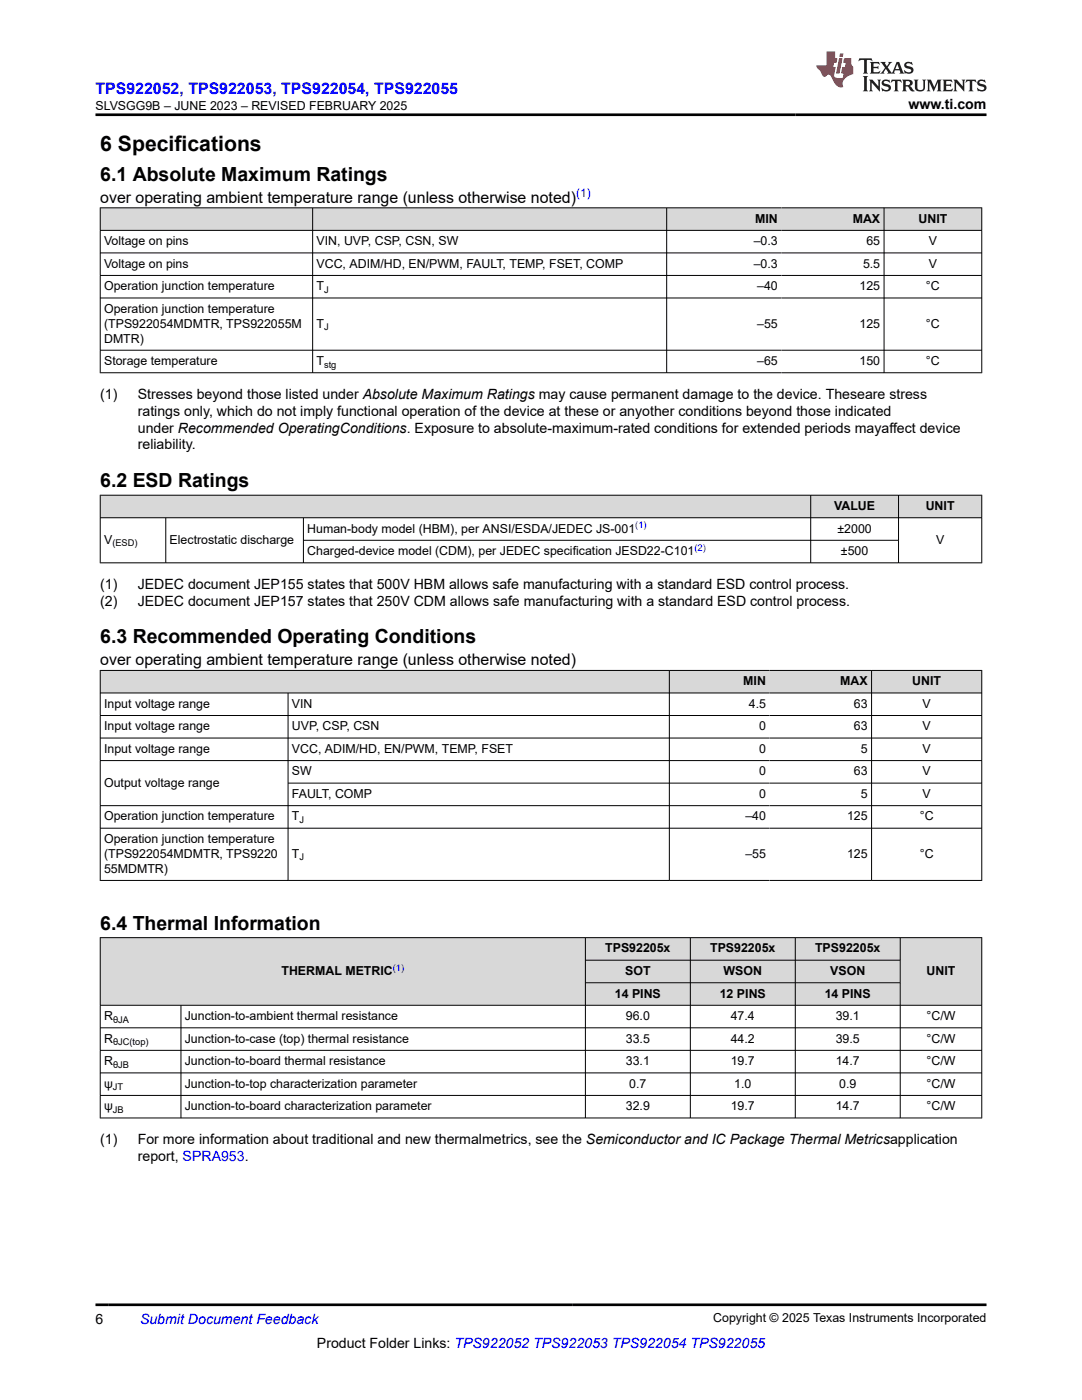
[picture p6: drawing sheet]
<svg xmlns="http://www.w3.org/2000/svg" width="216mm" height="279mm" viewBox="0 0 216 279" stroke-linecap="round" stroke-linejoin="round" font-family="sans-serif">
<defs><g id="words">
<text font-size="4.2" x="20" y="30.2">6 Specifications</text>
<g font-size="3.9">
<text x="20" y="36">6.1 Absolute Maximum Ratings</text>
<text x="20" y="97.2">6.2 ESD Ratings</text>
<text x="20" y="128.4">6.3 Recommended Operating Conditions</text>
<text x="20" y="185.5">6.4 Thermal Information</text>
</g>
<text font-size="3.2" fill="#00f" x="19" y="18.7">TPS922052, TPS922053, TPS922054, TPS922055</text>
<g font-size="3.2">
<text x="20" y="40.4">over operating ambient temperature range (unless otherwise noted)</text>
<text x="20" y="132.7">over operating ambient temperature range (unless otherwise noted)</text>
</g>
<g font-size="2.8">
<text x="181.3" y="21.8">www.ti.com</text>
<text x="20" y="79.5">(1)</text>
<text x="27.5" y="79.5">Stresses beyond those listed under Absolute Maximum Ratings may cause permanent damage to the device. Theseare stress</text>
<text x="27.5" y="82.9">ratings only, which do not imply functional operation of the device at these or anyother conditions beyond those indicated</text>
<text x="27.5" y="86.3">under Recommended OperatingConditions. Exposure to absolute-maximum-rated conditions for extended periods mayaffect device</text>
<text x="27.5" y="89.7">reliability.</text>
<text x="20" y="117.5">(1)</text>
<text x="27.5" y="117.5">JEDEC document JEP155 states that 500V HBM allows safe manufacturing with a standard ESD control process.</text>
<text x="20" y="120.9">(2)</text>
<text x="27.5" y="120.9">JEDEC document JEP157 states that 250V CDM allows safe manufacturing with a standard ESD control process.</text>
<text x="20" y="228.3">(1)</text>
<text x="27.5" y="231.7">report, SPRA953.</text>
<text x="27.5" y="228.3">For more information about traditional and new thermalmetrics, see the Semiconductor and IC Package Thermal Metricsapplication</text>
<text x="19" y="264.2">6</text>
<text x="63.2" y="269">Product Folder Links: TPS922052 TPS922053 TPS922054 TPS922055</text>
</g>
<text font-size="2.8" fill="#00f" x="27.9" y="264.2">Submit Document Feedback</text>
<g font-size="2.5">
<text x="19.1" y="21.9">SLVSGG9B – JUNE 2023 – REVISED FEBRUARY 2025</text>
<text x="150.7" y="44.4">MIN</text>
<text x="170.1" y="44.4">MAX</text>
<text x="183.3" y="44.4">UNIT</text>
<text x="20.8" y="48.9">Voltage on pins</text>
<text x="20.8" y="53.4">Voltage on pins</text>
<text x="63.2" y="48.9">VIN, UVP, CSP, CSN, SW</text>
<text x="63.2" y="53.4">VCC, ADIM/HD, EN/PWM, FAULT, TEMP, FSET, COMP</text>
<text x="150.4" y="48.9">–0.3</text>
<text x="150.4" y="53.4">–0.3</text>
<text x="172.2" y="53.4">5.5</text>
<text x="172.9" y="48.9">65</text>
<text x="185.3" y="48.9">V</text>
<text x="185.3" y="53.4">V</text>
<text x="20.8" y="57.9">Operation junction temperature</text>
<text x="63.2" y="57.9">T</text>
<text x="151.1" y="57.9">–40</text>
<text x="171.5" y="57.9">125</text>
<text x="184.8" y="57.9">°C</text>
<text x="20.8" y="62.4">Operation junction temperature</text>
<text x="20.8" y="65.4">(TPS922054MDMTR, TPS922055M</text>
<text x="63.2" y="65.4">T</text>
<text x="151.1" y="65.4">–55</text>
<text x="171.5" y="65.4">125</text>
<text x="184.8" y="65.4">°C</text>
<text x="20.8" y="68.4">DMTR)</text>
<text x="20.8" y="72.9">Storage temperature</text>
<text x="63.2" y="72.9">T</text>
<text x="151.1" y="72.9">–65</text>
<text x="171.5" y="72.9">150</text>
<text x="184.8" y="72.9">°C</text>
<text x="166.4" y="101.8">VALUE</text>
<text x="184.7" y="101.8">UNIT</text>
<text x="61.3" y="106.3">Human-body model (HBM), per ANSI/ESDA/JEDEC JS-001</text>
<text x="167.1" y="106.3">±2000</text>
<text x="20.8" y="108.5">V</text>
<text x="33.8" y="108.5">Electrostatic discharge</text>
<text x="61.3" y="110.8">Charged-device model (CDM), per JEDEC specification JESD22-C101</text>
<text x="167.8" y="110.8">±500</text>
<text x="186.8" y="108.5">V</text>
<text x="148.3" y="136.8">MIN</text>
<text x="167.7" y="136.8">MAX</text>
<text x="182" y="136.8">UNIT</text>
<text x="20.8" y="141.3">Input voltage range</text>
<text x="58.2" y="141.3">VIN</text>
<text x="149.4" y="141.3">4.5</text>
<text x="170.4" y="141.3">63</text>
<text x="184.1" y="141.3">V</text>
<text x="20.8" y="145.8">Input voltage range</text>
<text x="58.2" y="145.8">UVP, CSP, CSN</text>
<text x="151.5" y="145.8">0</text>
<text x="170.4" y="145.8">63</text>
<text x="184.1" y="145.8">V</text>
<text x="20.8" y="150.3">Input voltage range</text>
<text x="58.2" y="150.3">VCC, ADIM/HD, EN/PWM, TEMP, FSET</text>
<text x="58.2" y="154.8">SW</text>
<text x="151.5" y="150.3">0</text>
<text x="151.5" y="154.8">0</text>
<text x="170.4" y="154.8">63</text>
<text x="171.8" y="150.3">5</text>
<text x="184.1" y="150.3">V</text>
<text x="184.1" y="154.8">V</text>
<text x="20.8" y="157">Output voltage range</text>
<text x="58.2" y="159.2">FAULT, COMP</text>
<text x="151.5" y="159.2">0</text>
<text x="171.8" y="159.2">5</text>
<text x="184.1" y="159.2">V</text>
<text x="20.8" y="163.7">Operation junction temperature</text>
<text x="58.2" y="163.7">T</text>
<text x="148.7" y="163.7">–40</text>
<text x="169" y="163.7">125</text>
<text x="183.5" y="163.7">°C</text>
<text x="20.8" y="168.2">Operation junction temperature</text>
<text x="20.8" y="171.2">(TPS922054MDMTR, TPS9220</text>
<text x="58.2" y="171.2">T</text>
<text x="148.7" y="171.2">–55</text>
<text x="169" y="171.2">125</text>
<text x="183.5" y="171.2">°C</text>
<text x="20.8" y="174.2">55MDMTR)</text>
<text x="120.8" y="190.1">TPS92205x</text>
<text x="141.7" y="190.1">TPS92205x</text>
<text x="162.6" y="190.1">TPS92205x</text>
<text x="56.2" y="194.6">THERMAL METRIC</text>
<text x="124.7" y="194.6">SOT</text>
<text x="144.4" y="194.6">WSON</text>
<text x="165.7" y="194.6">VSON</text>
<text x="184.9" y="194.6">UNIT</text>
<text x="20.8" y="203.6">R</text>
<text x="36.9" y="203.6">Junction-to-ambient thermal resistance</text>
<text x="122.7" y="199.1">14 PINS</text>
<text x="124.9" y="203.6">96.0</text>
<text x="143.6" y="199.1">12 PINS</text>
<text x="145.8" y="203.6">47.4</text>
<text x="164.6" y="199.1">14 PINS</text>
<text x="166.8" y="203.6">39.1</text>
<text x="184.9" y="203.6">°C/W</text>
<text x="20.8" y="208.1">R</text>
<text x="36.9" y="208.1">Junction-to-case (top) thermal resistance</text>
<text x="124.9" y="208.1">33.5</text>
<text x="145.8" y="208.1">44.2</text>
<text x="166.8" y="208.1">39.5</text>
<text x="184.9" y="208.1">°C/W</text>
<text x="20.8" y="212.6">R</text>
<text x="36.9" y="212.6">Junction-to-board thermal resistance</text>
<text x="124.9" y="212.6">33.1</text>
<text x="145.8" y="212.6">19.7</text>
<text x="166.8" y="212.6">14.7</text>
<text x="184.9" y="212.6">°C/W</text>
<text x="20.8" y="217.1">ψ</text>
<text x="20.8" y="221.6">ψ</text>
<text x="36.9" y="217.1">Junction-to-top characterization parameter</text>
<text x="36.9" y="221.6">Junction-to-board characterization parameter</text>
<text x="124.9" y="221.6">32.9</text>
<text x="125.6" y="217.1">0.7</text>
<text x="145.8" y="221.6">19.7</text>
<text x="146.5" y="217.1">1.0</text>
<text x="166.8" y="221.6">14.7</text>
<text x="167.4" y="217.1">0.9</text>
<text x="184.9" y="217.1">°C/W</text>
<text x="184.9" y="221.6">°C/W</text>
<text x="142.3" y="263.9">Copyright © 2025 Texas Instruments Incorporated</text>
</g>
<text font-size="2.4" fill="#00f" x="115" y="39.4">(1)</text>
<g font-size="1.9">
<text x="64.7" y="58.4">J</text>
<text x="64.7" y="65.9">J</text>
<text x="64.7" y="73.3">stg</text>
<text x="22.4" y="109">(ESD)</text>
<text x="59.8" y="164.2">J</text>
<text x="59.8" y="171.7">J</text>
<text x="22.6" y="204.1">θJA</text>
<text x="22.6" y="208.6">θJC(top)</text>
<text x="22.6" y="213.1">θJB</text>
<text x="22.5" y="217.6">JT</text>
<text x="22.5" y="222.1">JB</text>
</g>
<g font-size="1.9" fill="#00f">
<text x="126.8" y="105.5">(1)</text>
<text x="138.6" y="110">(2)</text>
<text x="78.4" y="193.8">(1)</text>
</g>
</g></defs>
<g fill="#d8d8d8">
<path d="M20 41.5h175.9v4.5h-175.9z" fill-rule="evenodd"/>
<path d="M20.1 41.5h42.2v4.4h-42.2z" fill-rule="evenodd"/>
<path d="M62.4 41.5h70.6v4.4h-70.6z" fill-rule="evenodd"/>
<path d="M133.1 41.5h22.8v4.4h-22.8z" fill-rule="evenodd"/>
<path d="M155.9 41.5h20.4v4.4h-20.4z" fill-rule="evenodd"/>
<path d="M176.5 41.5h19.3v4.4h-19.3z" fill-rule="evenodd"/>
</g>
<path d="M19.9 41.5h176.1M19.9 46h176.1M19.9 50.5h176.1M19.9 55h176.1M19.9 59.5h176.1M20 41.4v33.1M62.4 41.4v33.1M133 41.4v33.1M176.4 41.4v33.1M195.9 41.4v33.1M19.9 69.9h176.1M19.9 74.4h176.1" fill="none" stroke="#000" stroke-width=".2"/>
<g fill="#d8d8d8">
<path d="M20 98.8h175.9v4.5h-175.9z" fill-rule="evenodd"/>
<path d="M20.1 98.9h141.6v4.4h-141.6z" fill-rule="evenodd"/>
<path d="M161.8 98.9h17.4v4.4h-17.4z" fill-rule="evenodd"/>
<path d="M179.4 98.9h16.4v4.4h-16.4z" fill-rule="evenodd"/>
</g>
<path d="M19.9 98.8h176.1M20 98.8v13.6M161.8 98.8v13.6M179.3 98.8v13.6M195.9 98.8v13.6M19.9 103.3h176.1M19.9 112.3h176.1M33.1 103.3v9.1M60.5 103.3v9.1M60.5 107.8h118.9" fill="none" stroke="#000" stroke-width=".2"/>
<g fill="#d8d8d8">
<path d="M20 133.8h175.9v4.5h-175.9z" fill-rule="evenodd"/>
<path d="M20.1 133.9h113.4v4.3h-113.4z" fill-rule="evenodd"/>
<path d="M133.6 133.9h19.9v4.3h-19.9z" fill-rule="evenodd"/>
<path d="M153.5 133.9h20.4v4.3h-20.4z" fill-rule="evenodd"/>
<path d="M174 133.9h21.8v4.3h-21.8z" fill-rule="evenodd"/>
</g>
<g fill="none" stroke="#000" stroke-width=".2">
<path d="M19.9 133.8h176.1M19.9 138.3h176.1M20 133.7v42.1M57.5 138.3v37.5M133.6 133.7v42.1M173.9 133.7v42.1M195.9 133.7v42.1M19.9 142.8h176.1M19.9 147.3h176.1M19.9 151.8h176.1M57.5 156.3h138.5M19.9 165.3h176.1"/>
<path d="M19.9 175.7h176.1M196 160.8h-176.1"/>
</g>
<g fill="#d8d8d8">
<path d="M20 187.1h175.9v4.5h-175.9z" fill-rule="evenodd"/>
<path d="M20.1 187.2h96.6v13.4h-96.6z" fill-rule="evenodd"/>
<path d="M116.9 187.2h20.8v4.4h-20.8z" fill-rule="evenodd"/>
<path d="M137.8 187.2h20.8v4.4h-20.8z" fill-rule="evenodd"/>
<path d="M158.8 187.2h20.8v4.4h-20.8z" fill-rule="evenodd"/>
<path d="M179.7 187.2h16.1v13.4h-16.1z" fill-rule="evenodd"/>
<path d="M116.9 191.7h20.8v4.4h-20.8z" fill-rule="evenodd"/>
<path d="M137.8 191.7h20.8v4.4h-20.8z" fill-rule="evenodd"/>
<path d="M158.8 191.7h20.8v4.4h-20.8z" fill-rule="evenodd"/>
<path d="M116.9 196.2h20.8v4.4h-20.8z" fill-rule="evenodd"/>
<path d="M137.8 196.2h20.8v4.4h-20.8z" fill-rule="evenodd"/>
<path d="M158.8 196.2h20.8v4.4h-20.8z" fill-rule="evenodd"/>
</g>
<g fill="none" stroke="#000" stroke-width=".2">
<path d="M19.9 187.1h176.1M20 187.1v36.1M116.8 187.1v36.1M116.8 191.6h62.9M116.8 196.1h62.9M137.7 187.1v36.1M158.7 187.1v36.1M179.6 187.1v36.1M195.9 187.1v36.1M19.9 200.6h176.1M19.9 205.1h176.1M19.9 209.6h176.1"/>
<path d="M19.9 214.1h176.1M19.9 218.6h176.1M36.1 200.6v22.6M19.9 223.1h176.1"/>
</g>
<path d="M171.5 11.6l-.2 .6 .5-.2h.6v.1v2.2l-.2 .4h1l-.2-.4v-2.2v-.1h.5l.6 .2-.2-.6zM173.6 12.4l.2 .3v1.6l-.2 .4h1.9l.1-.6a1.08 1.08 0 0 1-1.3 .2v-.7h.6l.4 .2v-.7l-.4 .2h-.6v-.5l.2-.2a1 1 0 0 1 1 .3l-.1-.5zM175.7 12.4l.9 1.1-1 1.2h.9l-.2-.2 .5-.8 .4 .8-.2 .2h1.6l-.2-.2 .2-.5h.9l.1 .5-.1 .2h.9l-.2-.4-.8-1.9h-.5l-.9 2.1-.9-1.1 .9-1h-.8l.2 .2-.4 .6-.4-.6 .2-.2zM179 12.8l.4 1h-.7zM180.7 12.5a.65 .65 0 0 0-.2 .7 .65 .65 0 0 0 .6 .5l.6 .1 .1 .3a.79 .79 0 0 1-.7 .4 .79 .79 0 0 1-.7-.5l.1 .7 .2-.1a.93 .93 0 0 0 1.1 0 .93 .93 0 0 0 .4-.9 1.46 1.46 0 0 0-1.2-.6l-.1-.3a1.09 1.09 0 0 1 1.2 .2l-.2-.6-.1 .1-.5-.2zM172.2 15.2l.2 .4v2.2l-.2 .4h1l-.2-.4v-2.2l.2-.4zM173.4 15.9l.2 .4v1.5l-.2 .4h.8l-.3-.4 .1-1.3 1.6 1.8v-2l.2-.4h-.7l.1 .2 .1 1.1-1.2-1.3zM176.2 16a.65 .65 0 0 0-.2 .8 .65 .65 0 0 0 .6 .4l.6 .2 .1 .2a.79 .79 0 0 1-.7 .4 .79 .79 0 0 1-.7-.5l.1 .7 .2-.1a.93 .93 0 0 0 1.1 .1 .93 .93 0 0 0 .4-1 1.46 1.46 0 0 0-1.2-.5l-.1-.4a1.09 1.09 0 0 1 1.2 .2l-.1-.6-.2 .1-.5-.1zM177.9 15.9l-.1 .6a.63 .63 0 0 1 .8-.3v1.6l-.3 .4h1l-.2-.4v-1.6a.66 .66 0 0 1 .8 .3l-.1-.6zM180 15.9l.2 .4v1.5l-.2 .4h1l-.2-.2-.1-.7h.5l.1 .2a.79 .79 0 0 0 1.2 .6l-1-.9a.61 .61 0 0 0 .6-.6 .61 .61 0 0 0-.5-.7zM180.8 16.2h.1a.47 .47 0 0 1 .5 .1 .47 .47 0 0 1 .1 .5l-.1 .1-.7 .1zM182.3 15.9l.2 .2a2.27 2.27 0 0 0 .4 2 1.04 1.04 0 0 0 1.7-.7v-1.3l.2-.2h-.8l.2 .4v1.1a.6 .6 0 0 1-.6 .6 .6 .6 0 0 1-.6-.6v-1.1l.3-.4zM184.9 15.9l.2 .4v1.5l-.2 .4h.8l-.3-.4v-1.4l.9 1.9 .9-1.9v1.4l-.3 .4h1l-.2-.4v-1.5l.2-.4h-.8l-.7 1.5-.6-1.5zM188.1 15.9l.2 .4v1.5l-.2 .4h1.9l.1-.6a1.09 1.09 0 0 1-1.3 .2v-.7h.6l.4 .2v-.6l-.4 .2h-.6v-.6l.2-.1a1.01 1.01 0 0 1 1 .3l-.1-.6zM190.2 15.9l.3 .4v1.5l-.3 .4h.8l-.2-.4v-1.3l1.6 1.8v-2l.2-.4h-.7l.2 .2v1.1l-1.2-1.3zM192.8 15.9l-.1 .6a.63 .63 0 0 1 .8-.3v1.6l-.3 .4h1l-.2-.4v-1.6a.66 .66 0 0 1 .8 .3l-.1-.6zM195.2 16a.65 .65 0 0 0-.2 .8 .65 .65 0 0 0 .6 .4l.6 .2 .2 .2a.79 .79 0 0 1-.7 .4 .79 .79 0 0 1-.7-.5l.1 .7 .2-.1a.93 .93 0 0 0 1 .1 .93 .93 0 0 0 .5-1 1.46 1.46 0 0 0-1.3-.5v-.4a1.09 1.09 0 0 1 1.2 .2l-.2-.6-.2 .1-.5-.1z" fill="#231f20"/>
<path d="M164.9 10.3v2.7h-2l.1 .4 .8 1a.95 .95 0 0 0 1 .9 .59 .59 0 0 1 .5-.4 .59 .59 0 0 1 .5 .3l.4 .8a1.59 1.59 0 0 0 2.1 1.4 1.61 1.61 0 0 1 1-2.3l1-.3-.1-1.5a1.59 1.59 0 0 1-.3-1.7h-1.5l-.2 .9h.6l-.2 .9h-.5l-.2 .9v.3l.4 .1-.1 .9h-.7a.73 .73 0 0 1-1-.7l.3-1.5h-.5l.1-.9h.5l.2-.9h-.5v-1.3zM167.4 11.6l-.6 3.1h.7l.6-3.1zM167.6 10.7l-.1 .6h.7l.1-.6z" fill="#ed1c24"/>
<path d="M19 22.9h177.8M19 260.4h177.8" fill="none" stroke="#000" stroke-width=".53"/>
<use href="#words"/>
</svg>
